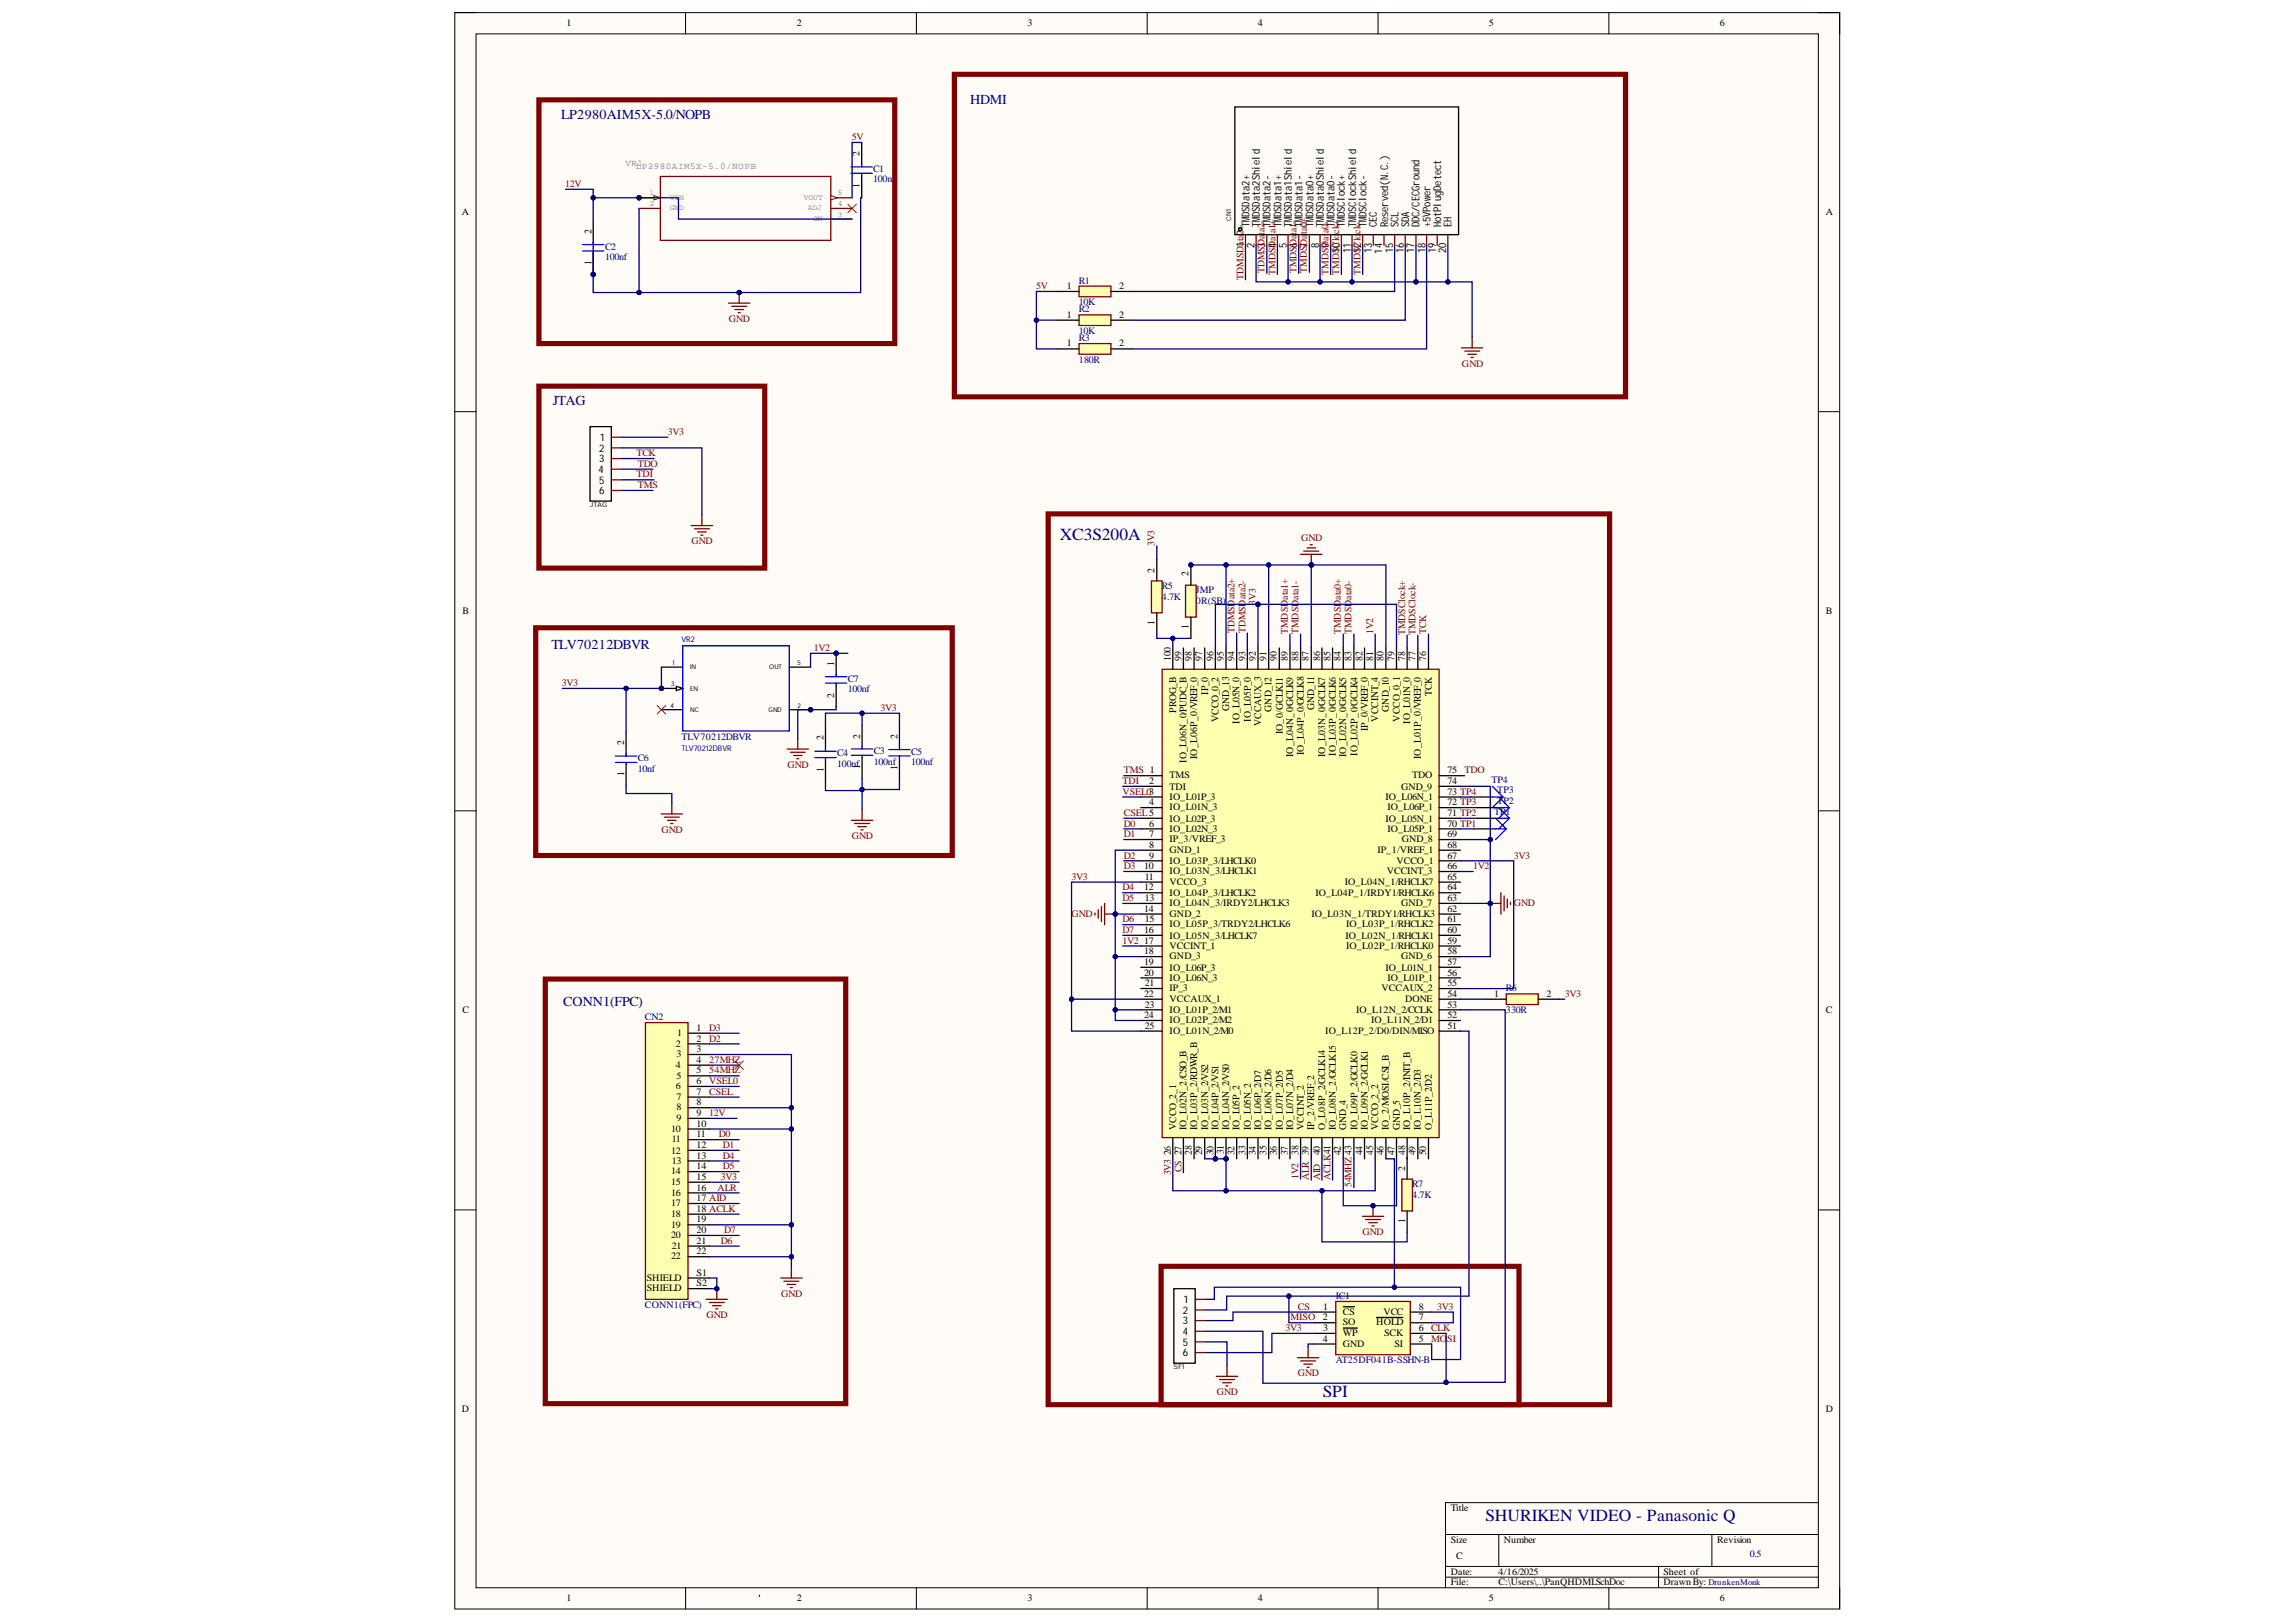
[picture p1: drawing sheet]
<svg xmlns="http://www.w3.org/2000/svg" width="297mm" height="210mm" viewBox="0 0 297 210" stroke-linecap="round" stroke-linejoin="round" font-family="sans-serif">
<defs><g id="words">
<g font-size="2.2" fill="#000080">
<text x="137.1" y="69.9">XC3S200A</text>
<text x="171.1" y="180.8">SPI</text>
<text x="192.2" y="196.8">SHURIKEN VIDEO - Panasonic Q</text>
</g>
<g font-size="1.8" fill="#000080">
<text x="72.6" y="15.4">LP2980AIM5X-5.0/NOPB</text>
<text x="125.5" y="13.5">HDMI</text>
<text x="71.5" y="52.4">JTAG</text>
<text x="71.3" y="84">TLV70212DBVR</text>
<text x="72.9" y="130.2">CONN1(FPC)</text>
</g>
<g font-size="1.4">
<text x="161.6" y="29.4" transform="rotate(-90 161.6 29.4)">TMDSData2+</text>
<text x="163" y="29.4" transform="rotate(-90 163 29.4)">TMDSData2Shield</text>
<text x="164.3" y="29.4" transform="rotate(-90 164.3 29.4)">TMDSData2-</text>
<text x="165.8" y="29.4" transform="rotate(-90 165.8 29.4)">TMDSData1+</text>
<text x="167.1" y="29.4" transform="rotate(-90 167.1 29.4)">TMDSData1Shield</text>
<text x="168.5" y="29.4" transform="rotate(-90 168.5 29.4)">TMDSData1-</text>
<text x="169.9" y="29.4" transform="rotate(-90 169.9 29.4)">TMDSData0+</text>
<text x="171.3" y="29.4" transform="rotate(-90 171.3 29.4)">TMDSData0Shield</text>
<text x="172.6" y="29.4" transform="rotate(-90 172.6 29.4)">TMDSData0-</text>
<text x="174" y="29.4" transform="rotate(-90 174 29.4)">TMDSClock+</text>
<text x="175.4" y="29.4" transform="rotate(-90 175.4 29.4)">TMDSClockShield</text>
<text x="176.8" y="29.4" transform="rotate(-90 176.8 29.4)">TMDSClock-</text>
<text x="178.1" y="29.4" transform="rotate(-90 178.1 29.4)">CEC</text>
<text x="179.6" y="29.4" transform="rotate(-90 179.6 29.4)">Reserved(N.C.)</text>
<text x="180.9" y="29.4" transform="rotate(-90 180.9 29.4)">SCL</text>
<text x="182.3" y="29.4" transform="rotate(-90 182.3 29.4)">SDA</text>
<text x="183.6" y="29.4" transform="rotate(-90 183.6 29.4)">DDC/CECGround</text>
<text x="185.1" y="29.4" transform="rotate(-90 185.1 29.4)">+5VPower</text>
<text x="186.4" y="29.4" transform="rotate(-90 186.4 29.4)">HotPlugDetect</text>
<text x="187.8" y="29.4" transform="rotate(-90 187.8 29.4)">EH</text>
<text x="162.3" y="32.1" transform="rotate(-90 162.3 32.1)">2</text>
<text x="166.5" y="32.1" transform="rotate(-90 166.5 32.1)">5</text>
<text x="170.6" y="32.1" transform="rotate(-90 170.6 32.1)">8</text>
<text x="174.8" y="32.7" transform="rotate(-90 174.8 32.7)">11</text>
<text x="177.5" y="32.7" transform="rotate(-90 177.5 32.7)">13</text>
<text x="178.8" y="32.8" transform="rotate(-90 178.8 32.8)">14</text>
<text x="180.3" y="32.7" transform="rotate(-90 180.3 32.7)">15</text>
<text x="181.6" y="32.7" transform="rotate(-90 181.6 32.7)">16</text>
<text x="183" y="32.7" transform="rotate(-90 183 32.7)">17</text>
<text x="184.4" y="32.7" transform="rotate(-90 184.4 32.7)">18</text>
<text x="185.8" y="32.7" transform="rotate(-90 185.8 32.7)">19</text>
<text x="187.1" y="32.7" transform="rotate(-90 187.1 32.7)">20</text>
<text x="77.5" y="58.4">2</text>
<text x="77.5" y="59.8">3</text>
<text x="77.6" y="57">1</text>
<text x="77.4" y="61.2">4</text>
<text x="77.5" y="62.6">5</text>
<text x="77.5" y="63.9">6</text>
<text x="153" y="170">2</text>
<text x="153" y="171.3">3</text>
<text x="153" y="172.7">4</text>
<text x="153.1" y="168.6">1</text>
<text x="153" y="174.1">5</text>
<text x="153" y="175.5">6</text>
</g>
<g font-size="1.3">
<text x="73.3" y="3.4">1</text>
<text x="103.1" y="3.4">2</text>
<text x="132.9" y="3.4">3</text>
<text x="162.7" y="3.4">4</text>
<text x="192.6" y="3.4">5</text>
<text x="222.5" y="3.4">6</text>
<text x="111.2" y="20.2" transform="rotate(-90 111.2 20.2)">2</text>
<text x="59.7" y="27.8">A</text>
<text x="111.2" y="24.3" transform="rotate(-90 111.2 24.3)">1</text>
<text x="236.2" y="27.8">A</text>
<text x="76.5" y="34.3" transform="rotate(-90 76.5 34.3)">1</text>
<text x="76.5" y="30.3" transform="rotate(-90 76.5 30.3)">2</text>
<text x="138" y="37.4">1</text>
<text x="138" y="41.1">1</text>
<text x="144.8" y="37.4">2</text>
<text x="144.8" y="41.1">2</text>
<text x="138" y="44.8">1</text>
<text x="144.8" y="44.8">2</text>
<text x="149.4" y="74.1" transform="rotate(-90 149.4 74.1)">2</text>
<text x="153.8" y="74.6" transform="rotate(-90 153.8 74.6)">2</text>
<text x="59.8" y="79.5">B</text>
<text x="149.4" y="80.9" transform="rotate(-90 149.4 80.9)">1</text>
<text x="153.8" y="81.5" transform="rotate(-90 153.8 81.5)">1</text>
<text x="236.2" y="79.5">B</text>
<text x="107.9" y="86.2" transform="rotate(-90 107.9 86.2)">1</text>
<text x="151.5" y="85.5" transform="rotate(-90 151.5 85.5)">100</text>
<text x="152.8" y="85.5" transform="rotate(-90 152.8 85.5)">99</text>
<text x="154.2" y="85.5" transform="rotate(-90 154.2 85.5)">98</text>
<text x="155.5" y="85.5" transform="rotate(-90 155.5 85.5)">97</text>
<text x="156.3" y="89.9" transform="rotate(-90 156.3 89.9)">IP_0</text>
<text x="157" y="85.5" transform="rotate(-90 157 85.5)">96</text>
<text x="158.3" y="85.5" transform="rotate(-90 158.3 85.5)">95</text>
<text x="159.7" y="85.5" transform="rotate(-90 159.7 85.5)">94</text>
<text x="161.1" y="85.5" transform="rotate(-90 161.1 85.5)">93</text>
<text x="162.5" y="85.5" transform="rotate(-90 162.5 85.5)">92</text>
<text x="163.8" y="85.5" transform="rotate(-90 163.8 85.5)">91</text>
<text x="165.2" y="85.5" transform="rotate(-90 165.2 85.5)">90</text>
<text x="166.6" y="85.5" transform="rotate(-90 166.6 85.5)">89</text>
<text x="168" y="85.5" transform="rotate(-90 168 85.5)">88</text>
<text x="169.3" y="85.5" transform="rotate(-90 169.3 85.5)">87</text>
<text x="170.8" y="85.5" transform="rotate(-90 170.8 85.5)">86</text>
<text x="172.1" y="85.5" transform="rotate(-90 172.1 85.5)">85</text>
<text x="173.5" y="85.5" transform="rotate(-90 173.5 85.5)">84</text>
<text x="174.8" y="85.5" transform="rotate(-90 174.8 85.5)">83</text>
<text x="176.3" y="85.5" transform="rotate(-90 176.3 85.5)">82</text>
<text x="177.6" y="85.5" transform="rotate(-90 177.6 85.5)">81</text>
<text x="179" y="85.5" transform="rotate(-90 179 85.5)">80</text>
<text x="180.4" y="85.5" transform="rotate(-90 180.4 85.5)">79</text>
<text x="181.8" y="85.5" transform="rotate(-90 181.8 85.5)">78</text>
<text x="183.1" y="85.5" transform="rotate(-90 183.1 85.5)">77</text>
<text x="184.5" y="85.5" transform="rotate(-90 184.5 85.5)">76</text>
<text x="106.5" y="95.8" transform="rotate(-90 106.5 95.8)">2</text>
<text x="107.9" y="90.3" transform="rotate(-90 107.9 90.3)">2</text>
<text x="111.3" y="95.6" transform="rotate(-90 111.3 95.6)">2</text>
<text x="116.1" y="95.7" transform="rotate(-90 116.1 95.7)">2</text>
<text x="152.2" y="92.3" transform="rotate(-90 152.2 92.3)">PROG_B</text>
<text x="157.7" y="93.5" transform="rotate(-90 157.7 93.5)">VCCO_0_2</text>
<text x="159" y="92" transform="rotate(-90 159 92)">GND_13</text>
<text x="160.4" y="93.6" transform="rotate(-90 160.4 93.6)">IO_L05N_0</text>
<text x="161.8" y="93.4" transform="rotate(-90 161.8 93.4)">IO_L05P_0</text>
<text x="163.2" y="94" transform="rotate(-90 163.2 94)">VCCAUX_3</text>
<text x="164.5" y="92.1" transform="rotate(-90 164.5 92.1)">GND_12</text>
<text x="166" y="95" transform="rotate(-90 166 95)">IO_0/GCLK11</text>
<text x="170" y="91.9" transform="rotate(-90 170 91.9)">GND_11</text>
<text x="177" y="94.6" transform="rotate(-90 177 94.6)">IP_0/VREF_0</text>
<text x="178.3" y="93.4" transform="rotate(-90 178.3 93.4)">VCCINT_4</text>
<text x="179.7" y="92.1" transform="rotate(-90 179.7 92.1)">GND_10</text>
<text x="181.1" y="93.4" transform="rotate(-90 181.1 93.4)">VCCO_0_1</text>
<text x="182.5" y="93.6" transform="rotate(-90 182.5 93.6)">IO_L01N_0</text>
<text x="185.2" y="90.1" transform="rotate(-90 185.2 90.1)">TCK</text>
<text x="80.7" y="100.5" transform="rotate(-90 80.7 100.5)">1</text>
<text x="80.7" y="96.4" transform="rotate(-90 80.7 96.4)">2</text>
<text x="106.5" y="99.9" transform="rotate(-90 106.5 99.9)">1</text>
<text x="111.3" y="99.5" transform="rotate(-90 111.3 99.5)">1</text>
<text x="116.1" y="99.6" transform="rotate(-90 116.1 99.6)">1</text>
<text x="148.7" y="101.5">2</text>
<text x="151.3" y="100.7">TMS</text>
<text x="153.5" y="98.7" transform="rotate(-90 153.5 98.7)">IO_L06N_0/PUDC_B</text>
<text x="154.9" y="98.2" transform="rotate(-90 154.9 98.2)">IO_L06P_0/VREF_0</text>
<text x="167.3" y="97.9" transform="rotate(-90 167.3 97.9)">IO_L04N_0/GCLK9</text>
<text x="168.7" y="97.7" transform="rotate(-90 168.7 97.7)">IO_L04P_0/GCLK8</text>
<text x="171.5" y="97.9" transform="rotate(-90 171.5 97.9)">IO_L03N_0/GCLK7</text>
<text x="172.8" y="97.8" transform="rotate(-90 172.8 97.8)">IO_L03P_0/GCLK6</text>
<text x="174.2" y="97.9" transform="rotate(-90 174.2 97.9)">IO_L02N_0/GCLK5</text>
<text x="175.6" y="97.8" transform="rotate(-90 175.6 97.8)">IO_L02P_0/GCLK4</text>
<text x="182.7" y="100.7">TDO</text>
<text x="183.8" y="98.2" transform="rotate(-90 183.8 98.2)">IO_L01P_0/VREF_0</text>
<text x="187.3" y="100.1">75</text>
<text x="187.3" y="101.5">74</text>
<text x="148.7" y="104.2">4</text>
<text x="148.7" y="107">6</text>
<text x="151.3" y="102.2">TDI</text>
<text x="151.3" y="103.5">IO_L01P_3</text>
<text x="151.3" y="104.9">IO_L01N_3</text>
<text x="151.3" y="106.3">IO_L02P_3</text>
<text x="151.3" y="107.7">IO_L02N_3</text>
<text x="179.2" y="103.5">IO_L06N_1</text>
<text x="179.2" y="106.3">IO_L05N_1</text>
<text x="179.5" y="104.9">IO_L06P_1</text>
<text x="179.5" y="107.7">IO_L05P_1</text>
<text x="181.3" y="102.2">GND_9</text>
<text x="187.3" y="102.8">73 TP4</text>
<text x="187.3" y="104.2">72 TP3</text>
<text x="187.3" y="105.6">71 TP2</text>
<text x="187.3" y="107">70 TP1</text>
<text x="148" y="112.5">10</text>
<text x="148.1" y="113.8">11</text>
<text x="148.7" y="108.3">7</text>
<text x="148.7" y="109.7">8</text>
<text x="148.7" y="111.1">9</text>
<text x="151.3" y="109">IP_3/VREF_3</text>
<text x="151.3" y="110.4">GND_1</text>
<text x="151.3" y="111.8">IO_L03P_3/LHCLK0</text>
<text x="151.3" y="113.2">IO_L03N_3/LHCLK1</text>
<text x="178.2" y="110.4">IP_1/VREF_1</text>
<text x="179.4" y="113.2">VCCINT_3</text>
<text x="180.7" y="111.8">VCCO_1</text>
<text x="181.4" y="109">GND_8</text>
<text x="187.3" y="108.3">69</text>
<text x="187.3" y="109.7">68</text>
<text x="187.3" y="111.1">67</text>
<text x="187.3" y="112.5">66</text>
<text x="187.3" y="113.8">65</text>
<text x="148" y="115.2">12</text>
<text x="148" y="118">14</text>
<text x="148.1" y="116.6">13</text>
<text x="148.1" y="119.3">15</text>
<text x="151.3" y="114.5">VCCO_3</text>
<text x="151.3" y="116">IO_L04P_3/LHCLK2</text>
<text x="151.3" y="117.3">IO_L04N_3/IRDY2/LHCLK3</text>
<text x="151.3" y="118.7">GND_2</text>
<text x="169.7" y="118.7">IO_L03N_1/TRDY1/RHCLK3</text>
<text x="170.2" y="116">IO_L04P_1/IRDY1/RHCLK6</text>
<text x="174" y="114.5">IO_L04N_1/RHCLK7</text>
<text x="181.3" y="117.3">GND_7</text>
<text x="187.3" y="115.2">64</text>
<text x="187.3" y="116.6">63</text>
<text x="187.3" y="118">62</text>
<text x="187.3" y="119.3">61</text>
<text x="148" y="120.8">16</text>
<text x="148" y="122.1">17</text>
<text x="148" y="123.5">18</text>
<text x="148" y="124.8">19</text>
<text x="151.3" y="120">IO_L05P_3/TRDY2/LHCLK6</text>
<text x="151.3" y="121.5">IO_L05N_3/LHCLK7</text>
<text x="151.3" y="122.8">VCCINT_1</text>
<text x="151.3" y="124.2">GND_3</text>
<text x="151.3" y="125.6">IO_L06P_3</text>
<text x="174.1" y="121.5">IO_L02N_1/RHCLK1</text>
<text x="174.2" y="120">IO_L03P_1/RHCLK2</text>
<text x="174.2" y="122.8">IO_L02P_1/RHCLK0</text>
<text x="179.2" y="125.6">IO_L01N_1</text>
<text x="181.3" y="124.2">GND_6</text>
<text x="187.3" y="120.8">60</text>
<text x="187.3" y="122.1">59</text>
<text x="187.3" y="123.5">58</text>
<text x="187.3" y="124.8">57</text>
<text x="59.8" y="131.1">C</text>
<text x="148" y="126.3">20</text>
<text x="148" y="129">22</text>
<text x="148" y="131.8">24</text>
<text x="148.1" y="127.6">21</text>
<text x="148.1" y="130.4">23</text>
<text x="151.3" y="126.9">IO_L06N_3</text>
<text x="151.3" y="128.3">IP_3</text>
<text x="151.3" y="129.7">VCCAUX_1</text>
<text x="151.3" y="131.1">IO_L01P_2/M1</text>
<text x="175.4" y="131.1">IO_L12N_2/CCLK</text>
<text x="178.7" y="128.3">VCCAUX_2</text>
<text x="179.5" y="126.9">IO_L01P_1</text>
<text x="181.8" y="129.7">DONE</text>
<text x="187.3" y="126.3">56</text>
<text x="187.3" y="127.6">55</text>
<text x="187.3" y="129">54</text>
<text x="187.3" y="130.4">53</text>
<text x="187.3" y="131.8">52</text>
<text x="193.3" y="129">1</text>
<text x="200.1" y="129">2</text>
<text x="236.2" y="131.1">C</text>
<text x="87.4" y="135.5">2</text>
<text x="87.5" y="136.8">3</text>
<text x="87.6" y="134.1">1</text>
<text x="90.1" y="133.4">1</text>
<text x="90.1" y="134.8">2</text>
<text x="90.1" y="136.2">3</text>
<text x="90.1" y="137.5">4</text>
<text x="148.1" y="133.1">25</text>
<text x="151.3" y="132.4">IO_L02P_2/M2</text>
<text x="151.3" y="133.8">IO_L01N_2/M0</text>
<text x="171.5" y="133.8">IO_L12P_2/D0/DIN/MISO</text>
<text x="177.4" y="132.4">IO_L11N_2/D1</text>
<text x="187.3" y="133.1">51</text>
<text x="87.4" y="138.2">4</text>
<text x="87.4" y="141">6</text>
<text x="87.5" y="139.6">5</text>
<text x="87.5" y="142.3">7</text>
<text x="87.5" y="143.7">8</text>
<text x="90.1" y="138.9">5</text>
<text x="90.1" y="140.3">6</text>
<text x="90.1" y="141.7">7</text>
<text x="90.1" y="143">8</text>
<text x="86.8" y="146.5">10</text>
<text x="86.8" y="149.3">12</text>
<text x="86.9" y="147.8">11</text>
<text x="87.5" y="145.1">9</text>
<text x="90.1" y="144.5">9</text>
<text x="90.1" y="145.8">10</text>
<text x="90.1" y="147.2">11</text>
<text x="90.1" y="148.5">12</text>
<text x="90.1" y="150">13</text>
<text x="151.5" y="149.5" transform="rotate(-90 151.5 149.5)">26</text>
<text x="152.2" y="146.2" transform="rotate(-90 152.2 146.2)">VCCO_2_1</text>
<text x="153.5" y="146.2" transform="rotate(-90 153.5 146.2)">IO_L02N_2/CSO_B</text>
<text x="154.2" y="149.4" transform="rotate(-90 154.2 149.4)">28</text>
<text x="154.9" y="146.2" transform="rotate(-90 154.9 146.2)">IO_L03P_2/RDWR_B</text>
<text x="155.5" y="149.5" transform="rotate(-90 155.5 149.5)">29</text>
<text x="156.3" y="146.2" transform="rotate(-90 156.3 146.2)">IO_L03N_2/VS2</text>
<text x="157" y="149.5" transform="rotate(-90 157 149.5)">30</text>
<text x="157.7" y="146.2" transform="rotate(-90 157.7 146.2)">IO_L04P_2/VS1</text>
<text x="158.3" y="149.4" transform="rotate(-90 158.3 149.4)">31</text>
<text x="159" y="146.2" transform="rotate(-90 159 146.2)">IO_L04N_2/VS0</text>
<text x="159.7" y="149.5" transform="rotate(-90 159.7 149.5)">32</text>
<text x="160.4" y="146.2" transform="rotate(-90 160.4 146.2)">IO_L05P_2</text>
<text x="161.1" y="149.4" transform="rotate(-90 161.1 149.4)">33</text>
<text x="161.8" y="146.2" transform="rotate(-90 161.8 146.2)">IO_L05N_2</text>
<text x="162.5" y="149.5" transform="rotate(-90 162.5 149.5)">34</text>
<text x="163.2" y="146.2" transform="rotate(-90 163.2 146.2)">IO_L06P_2/D7</text>
<text x="163.8" y="149.4" transform="rotate(-90 163.8 149.4)">35</text>
<text x="164.5" y="146.2" transform="rotate(-90 164.5 146.2)">IO_L06N_2/D6</text>
<text x="165.2" y="149.5" transform="rotate(-90 165.2 149.5)">36</text>
<text x="166" y="146.2" transform="rotate(-90 166 146.2)">IO_L07P_2/D5</text>
<text x="166.6" y="149.5" transform="rotate(-90 166.6 149.5)">37</text>
<text x="167.3" y="146.2" transform="rotate(-90 167.3 146.2)">IO_L07N_2/D4</text>
<text x="168" y="149.4" transform="rotate(-90 168 149.4)">38</text>
<text x="168.7" y="146.2" transform="rotate(-90 168.7 146.2)">VCCINT_2</text>
<text x="170" y="146.2" transform="rotate(-90 170 146.2)">IP_2/VREF_2</text>
<text x="170.8" y="149.5" transform="rotate(-90 170.8 149.5)">40</text>
<text x="171.5" y="146.2" transform="rotate(-90 171.5 146.2)">O_L08P_2/GCLK14</text>
<text x="172.8" y="146.2" transform="rotate(-90 172.8 146.2)">IO_L08N_2/GCLK15</text>
<text x="173.5" y="149.5" transform="rotate(-90 173.5 149.5)">42</text>
<text x="174.2" y="146.2" transform="rotate(-90 174.2 146.2)">GND_4</text>
<text x="175.6" y="146.2" transform="rotate(-90 175.6 146.2)">IO_L09P_2/GCLK0</text>
<text x="176.3" y="149.5" transform="rotate(-90 176.3 149.5)">44</text>
<text x="177" y="146.2" transform="rotate(-90 177 146.2)">IO_L09N_2/GCLK1</text>
<text x="177.6" y="149.4" transform="rotate(-90 177.6 149.4)">45</text>
<text x="178.3" y="146.2" transform="rotate(-90 178.3 146.2)">VCCO_2_2</text>
<text x="179" y="149.5" transform="rotate(-90 179 149.5)">46</text>
<text x="179.7" y="146.2" transform="rotate(-90 179.7 146.2)">IO_2/MOSI/CSI_B</text>
<text x="180.4" y="149.5" transform="rotate(-90 180.4 149.5)">47</text>
<text x="181.1" y="146.2" transform="rotate(-90 181.1 146.2)">GND_5</text>
<text x="181.8" y="149.4" transform="rotate(-90 181.8 149.4)">48</text>
<text x="182.5" y="146.2" transform="rotate(-90 182.5 146.2)">IO_L10P_2/INIT_B</text>
<text x="183.1" y="149.5" transform="rotate(-90 183.1 149.5)">49</text>
<text x="183.8" y="146.2" transform="rotate(-90 183.8 146.2)">IO_L10N_2/D3</text>
<text x="184.5" y="149.5" transform="rotate(-90 184.5 149.5)">50</text>
<text x="185.2" y="146.2" transform="rotate(-90 185.2 146.2)">O_L11P_2/D2</text>
<text x="86.8" y="152">14</text>
<text x="86.8" y="153.3">15</text>
<text x="86.8" y="154.8">16</text>
<text x="86.9" y="150.6">13</text>
<text x="90.1" y="151.3">14</text>
<text x="90.1" y="152.7">15</text>
<text x="90.1" y="154.1">16</text>
<text x="90.1" y="155.4">17 AID</text>
<text x="181.8" y="151.5" transform="rotate(-90 181.8 151.5)">2</text>
<text x="86.8" y="156.1">17</text>
<text x="86.8" y="157.5">18</text>
<text x="86.8" y="158.9">19</text>
<text x="86.8" y="160.3">20</text>
<text x="86.9" y="161.6">21</text>
<text x="90.1" y="156.8">18 ACLK</text>
<text x="90.1" y="158.2">19</text>
<text x="90.1" y="159.6">20</text>
<text x="90.1" y="160.9">21</text>
<text x="181.8" y="158.2" transform="rotate(-90 181.8 158.2)">1</text>
<text x="83.7" y="165.8">SHIELD</text>
<text x="83.7" y="167.1">SHIELD</text>
<text x="86.8" y="163">22</text>
<text x="90.1" y="162.3">22</text>
<text x="90.1" y="165.1">S1</text>
<text x="90.1" y="166.4">S2</text>
<text x="171.1" y="170.8">2</text>
<text x="171.1" y="173.6">4</text>
<text x="171.2" y="169.5">1</text>
<text x="171.2" y="172.3">3</text>
<text x="173.7" y="170.2">CS</text>
<text x="173.7" y="171.5">SO</text>
<text x="173.7" y="173">WP</text>
<text x="178.1" y="171.5">HOLD</text>
<text x="179" y="170.2">VCC</text>
<text x="179.1" y="173">SCK</text>
<text x="183.6" y="169.5">8</text>
<text x="183.6" y="170.8">7</text>
<text x="183.6" y="172.3">6</text>
<text x="183.6" y="173.6">5</text>
<text x="173.7" y="174.3">GND</text>
<text x="180.4" y="174.3">SI</text>
<text x="59.7" y="182.8">D</text>
<text x="236.2" y="182.8">D</text>
<text x="187.7" y="195.5">Title</text>
<text x="187.7" y="199.7">Size</text>
<text x="187.7" y="203.8">Date:</text>
<text x="188.4" y="201.7">C</text>
<text x="193.9" y="203.8">4/16/2025</text>
<text x="194.6" y="199.7">Number</text>
<text x="215.2" y="203.8">Sheet of</text>
<text x="222.1" y="199.7">Revision</text>
<text x="73.3" y="207.2">1</text>
<text x="103.1" y="207.2">2</text>
<text x="132.9" y="207.2">3</text>
<text x="162.7" y="207.2">4</text>
<text x="187.7" y="205.2">File:</text>
<text x="192.6" y="207.2">5</text>
<text x="193.9" y="205.2">C:\Users\..\PanQHDMI.SchDoc</text>
<text x="215.2" y="205.2">Drawn By:</text>
<text x="222.5" y="207.2">6</text>
</g>
<g font-size="1.3" fill="#800000">
<text x="110.2" y="18.1">5V</text>
<text x="73.1" y="24.2">12V</text>
<text x="163.6" y="35.4" transform="rotate(-90 163.6 35.4)">TDMS3Dat</text>
<text x="163.6" y="30" transform="rotate(-90 163.6 30)">a2-</text>
<text x="165" y="35.5" transform="rotate(-90 165 35.5)">TMDS4</text>
<text x="165" y="32.1" transform="rotate(-90 165 32.1)">Dat</text>
<text x="165" y="30.2" transform="rotate(-90 165 30.2)">a1+</text>
<text x="167.7" y="35.4" transform="rotate(-90 167.7 35.4)">TMDS6Dat</text>
<text x="167.7" y="30" transform="rotate(-90 167.7 30)">a1-</text>
<text x="169.1" y="35.3" transform="rotate(-90 169.1 35.3)">TMDS7Da</text>
<text x="169.1" y="30.3" transform="rotate(-90 169.1 30.3)">ta0+</text>
<text x="171.9" y="35.5" transform="rotate(-90 171.9 35.5)">TMDS9</text>
<text x="171.9" y="32.1" transform="rotate(-90 171.9 32.1)">Dat</text>
<text x="171.9" y="30.2" transform="rotate(-90 171.9 30.2)">a0-</text>
<text x="173.2" y="35.5" transform="rotate(-90 173.2 35.5)">TMD10</text>
<text x="173.2" y="32.7" transform="rotate(-90 173.2 32.7)">SClo</text>
<text x="173.2" y="30.3" transform="rotate(-90 173.2 30.3)">ck+</text>
<text x="176" y="35.5" transform="rotate(-90 176 35.5)">TMD12</text>
<text x="176" y="32.7" transform="rotate(-90 176 32.7)">SClo</text>
<text x="176" y="30.3" transform="rotate(-90 176 30.3)">ck-</text>
<text x="94.3" y="41.7">GND</text>
<text x="134" y="37.4">5V</text>
<text x="160.9" y="36.2" transform="rotate(-90 160.9 36.2)">TDMSD1ata2+</text>
<text x="189.1" y="47.5">GND</text>
<text x="82.3" y="59">TCK</text>
<text x="86.4" y="56.2">3V3</text>
<text x="82.3" y="61.7">TDI</text>
<text x="82.5" y="60.4">TDO</text>
<text x="82.5" y="63.2">TMS</text>
<text x="89.5" y="70.5">GND</text>
<text x="149.4" y="70.6" transform="rotate(-90 149.4 70.6)">3V3</text>
<text x="168.3" y="70">GND</text>
<text x="159.7" y="82" transform="rotate(-90 159.7 82)">TDMSData2+</text>
<text x="161.1" y="82" transform="rotate(-90 161.1 82)">TDMSData2-</text>
<text x="162.5" y="78.2" transform="rotate(-90 162.5 78.2)">3V3</text>
<text x="166.6" y="82" transform="rotate(-90 166.6 82)">TMDSData1+</text>
<text x="168" y="82" transform="rotate(-90 168 82)">TMDSData1-</text>
<text x="173.5" y="82" transform="rotate(-90 173.5 82)">TMDSData0+</text>
<text x="174.8" y="82" transform="rotate(-90 174.8 82)">TMDSData0-</text>
<text x="177.6" y="82" transform="rotate(-90 177.6 82)">1V2</text>
<text x="181.8" y="82.2" transform="rotate(-90 181.8 82.2)">TMDSClock+</text>
<text x="183.1" y="82.2" transform="rotate(-90 183.1 82.2)">TMDSClock-</text>
<text x="184.5" y="82" transform="rotate(-90 184.5 82)">TCK</text>
<text x="72.7" y="88.8">3V3</text>
<text x="105.3" y="84.2">1V2</text>
<text x="113.9" y="92">3V3</text>
<text x="101.9" y="99.4">GND</text>
<text x="145.2" y="101.5">TDI</text>
<text x="145.4" y="100.1">TMS 1</text>
<text x="189.5" y="100.1">TDO</text>
<text x="85.6" y="107.8">GND</text>
<text x="145.2" y="102.8">VSEL03</text>
<text x="145.4" y="105.6">CSEL5</text>
<text x="145.4" y="107">D0</text>
<text x="110.2" y="108.6">GND</text>
<text x="138.6" y="113.8">3V3</text>
<text x="145.4" y="112.5">D3</text>
<text x="145.4" y="111.1">D2</text>
<text x="145.4" y="108.3">D1</text>
<text x="190.6" y="112.5">1V2</text>
<text x="195.8" y="111.1">3V3</text>
<text x="138.6" y="118.7">GND</text>
<text x="145.2" y="115.2">D4</text>
<text x="145.2" y="116.6">D5</text>
<text x="145.2" y="119.3">D6</text>
<text x="195.8" y="117.3">GND</text>
<text x="145.2" y="122.1">1V2</text>
<text x="145.2" y="120.8">D7</text>
<text x="202.4" y="129">3V3</text>
<text x="91.7" y="133.4">D3</text>
<text x="91.7" y="134.8">D2</text>
<text x="91.7" y="137.5">27MHZ</text>
<text x="91.7" y="140.3">VSEL0</text>
<text x="91.7" y="138.9">54MHZ</text>
<text x="91.7" y="141.7">CSEL</text>
<text x="91.7" y="144.5">12V</text>
<text x="93" y="147.2">D0</text>
<text x="93.5" y="150">D4</text>
<text x="93.5" y="148.5">D1</text>
<text x="92.8" y="154.1">ALR</text>
<text x="93.3" y="152.7">3V3</text>
<text x="93.5" y="151.3">D5</text>
<text x="151.5" y="152.1" transform="rotate(-90 151.5 152.1)">3V3</text>
<text x="152.8" y="151.7" transform="rotate(-90 152.8 151.7)">CS 27</text>
<text x="168" y="152.6" transform="rotate(-90 168 152.6)">1V2</text>
<text x="169.3" y="152.7" transform="rotate(-90 169.3 152.7)">ALR 39</text>
<text x="170.8" y="152.7" transform="rotate(-90 170.8 152.7)">AID</text>
<text x="172.1" y="152.7" transform="rotate(-90 172.1 152.7)">ACLK41</text>
<text x="174.8" y="153.7" transform="rotate(-90 174.8 153.7)">54MHZ 43</text>
<text x="93.3" y="160.9">D6</text>
<text x="93.7" y="159.6">D7</text>
<text x="176.3" y="159.8">GND</text>
<text x="101" y="167.8">GND</text>
<text x="91.4" y="170.6">GND</text>
<text x="166.3" y="172.3">3V3</text>
<text x="167" y="170.8">MISO</text>
<text x="167.9" y="169.5">CS</text>
<text x="185.2" y="172.3">CLK</text>
<text x="185.2" y="173.6">MO</text>
<text x="185.9" y="169.5">3V3</text>
<text x="187.2" y="173.6">SI</text>
<text x="167.9" y="178.1">GND</text>
<text x="157.4" y="180.6">GND</text>
</g>
<g font-size="1.3" fill="#000080">
<text x="113" y="22.3">C1</text>
<text x="113" y="23.6">100nf</text>
<text x="78.3" y="32.3">C2</text>
<text x="78.3" y="33.7">100nf</text>
<text x="139.6" y="36.7">R1</text>
<text x="139.6" y="39.5">10K</text>
<text x="139.6" y="40.4">R2</text>
<text x="139.6" y="43.2">10K</text>
<text x="139.6" y="44.2">R3</text>
<text x="139.6" y="46.9">180R</text>
<text x="150.3" y="76.2">R5</text>
<text x="150.3" y="77.6">4.7K</text>
<text x="154.7" y="76.8">JMP</text>
<text x="154.7" y="78.2">0R(SB)</text>
<text x="109.7" y="88.2">C7</text>
<text x="109.7" y="89.6">100nf</text>
<text x="88.2" y="95.8">TLV70212DBVR</text>
<text x="82.5" y="98.5">C6</text>
<text x="82.5" y="99.9">10nf</text>
<text x="108.3" y="97.9">C4</text>
<text x="108.3" y="99.2">100nf</text>
<text x="113.1" y="97.6">C3</text>
<text x="113.1" y="99">100nf</text>
<text x="117.9" y="97.7">C5</text>
<text x="117.9" y="99">100nf</text>
<text x="193" y="101.3">TP4</text>
<text x="193.3" y="105.5">TP1</text>
<text x="193.7" y="102.7">TP3</text>
<text x="193.7" y="104">TP2</text>
<text x="194.8" y="128.3">R6</text>
<text x="194.8" y="131.1">330R</text>
<text x="83.4" y="132">CN2</text>
<text x="182.7" y="153.7">R7</text>
<text x="182.7" y="155">4.7K</text>
<text x="83.4" y="169.2">CONN1(FPC)</text>
<text x="172.8" y="168.1">IC1</text>
<text x="172.8" y="176.3">AT25DF041B-SSHN-B</text>
<text x="226.4" y="201.5">0.5</text>
</g>
<g font-size="1.2" fill="#808080">
<text x="80.9" y="21.5">VR1</text>
<text x="82.3" y="21.9">LP2980AIM5X-5.0/NOPB</text>
</g>
<text font-size="1.1" fill="#000080" x="221" y="205.1">DrunkenMonk</text>
<g font-size="1" fill="#808080">
<text x="84" y="25.3">1</text>
<text x="84" y="26.6">2</text>
<text x="86.7" y="25.9">VI</text>
<text x="86.7" y="27.2">GN</text>
<text x="87.9" y="25.9">N</text>
<text x="87.9" y="27.2">D</text>
<text x="104" y="25.9">VOUT</text>
<text x="104.5" y="27.2">ADJ</text>
<text x="105.2" y="28.6">ON</text>
<text x="108.4" y="28.1">3</text>
<text x="108.4" y="26.6">4</text>
<text x="108.4" y="25.3">5</text>
</g>
<g font-size="1" fill="#000080">
<text x="88.2" y="83.1">VR2</text>
<text x="88.2" y="97.2">TLV70212DBVR</text>
</g>
<text font-size=".9" x="159.3" y="28.6" transform="rotate(-90 159.3 28.6)">CN1</text>
<g font-size=".8">
<text x="76.3" y="65.6">JTAG</text>
<text x="86.8" y="88.8">3</text>
<text x="87" y="86.1">1</text>
<text x="89.3" y="89.4">EN</text>
<text x="89.3" y="86.6">IN</text>
<text x="99.5" y="86.6">OUT</text>
<text x="103.2" y="86.1">5</text>
<text x="86.7" y="91.6">4</text>
<text x="89.3" y="92.1">NC</text>
<text x="99.4" y="92.1">GND</text>
<text x="103.2" y="91.6">2</text>
<text x="151.8" y="177.2">SF1</text>
</g>
</g></defs>
<path d="M58.8 1.6h179.2v206.6h-179.2z" fill-rule="evenodd" fill="#fffcf8"/>
<path d="M58.8 1.6h179.2v206.6h-179.2z" fill="none" stroke="#000" stroke-width=".13"/>
<path d="M61.6 4.4h173.6v201.1h-173.6z" fill-rule="evenodd" fill="#fffcf8"/>
<g fill="none" stroke="#000" stroke-width=".13">
<path d="M58.8 1.6h2.8M61.6 4.4h173.6v201.1h-173.6zM88.7 1.6v2.8M118.6 1.6v2.8M148.4 1.6v2.8M178.3 1.6v2.8M208.1 1.6v2.8M235.2 1.6h2.8v2.8M58.8 53.3h2.8M235.2 53.3h2.8M58.8 104.9h2.8M235.2 104.9h2.8"/>
<path d="M58.8 156.6h2.8M235.2 156.6h2.8M187 198.6h48.2M193.9 198.6v4.1M221.5 198.6v4.1M235.2 194.5h-48.2v11M88.7 205.5v2.7M118.6 205.5v2.7M148.4 205.5v2.7M178.3 205.5v2.7M187 202.7h48.2M187 204.1h48.2"/>
<path d="M208.1 205.5v2.7M214.6 202.7v2.8M238 205.5v2.7"/>
</g>
<circle cx="157.2" cy="150" r=".28" fill="#000080"/>
<circle cx="157.2" cy="150" r=".28" fill="none" stroke="#000080" stroke-width=".13"/>
<circle cx="158.6" cy="150" r=".28" fill="#000080"/>
<circle cx="158.6" cy="150" r=".28" fill="none" stroke="#000080" stroke-width=".13"/>
<path d="M150.4 86.6h35.8v60.6h-35.8z" fill-rule="evenodd" fill="#ffffb0"/>
<path d="M150.4 86.6h35.8v60.6h-35.8z" fill="none" stroke="#800000" stroke-width=".17"/>
<g fill="none" stroke="#000" stroke-width=".17">
<path d="M147.6 100.4h2.7M147.6 101.8h2.7M147.6 103.1h2.7M147.6 104.5h2.7M147.6 105.9h2.7M147.6 107.3h2.7M147.6 108.6h2.7M147.6 110h2.7M147.6 111.4h2.7M147.6 112.8h2.7M147.6 114.2h2.7M147.6 115.5h2.7"/>
<path d="M147.6 116.9h2.7M147.6 118.3h2.7M147.6 119.7h2.7M147.6 121h2.7M147.6 122.4h2.7M147.6 123.8h2.7M147.6 125.2h2.7M147.6 126.6h2.7M147.6 127.9h2.7M147.6 129.3h2.7M147.6 130.7h2.7M147.6 132.1h2.7"/>
<path d="M147.6 133.4h2.7M151.7 147.2v2.8M153.1 147.2v2.8M154.5 147.2v2.8M155.9 147.2v2.8M157.2 147.2v2.8"/>
</g>
<circle cx="157.2" cy="150" r=".28" fill="#000080"/>
<circle cx="157.2" cy="150" r=".28" fill="none" stroke="#000080" stroke-width=".13"/>
<path d="M158.6 147.2v2.8" fill="none" stroke="#000" stroke-width=".17"/>
<circle cx="158.6" cy="150" r=".28" fill="#000080"/>
<circle cx="158.6" cy="150" r=".28" fill="none" stroke="#000080" stroke-width=".13"/>
<g fill="none" stroke="#000" stroke-width=".17">
<path d="M159.8 13.8h28.9v16.6h-28.9zM76.3 55.2h2.8v9.6h-2.8zM151.7 83.9v2.7M153.1 83.9v2.7M154.5 83.9v2.7M155.9 83.9v2.7M157.2 83.9v2.7M158.6 83.9v2.7M160 83.9v2.7M161.4 83.9v2.7M162.7 83.9v2.7M164.1 83.9v2.7"/>
<path d="M165.5 83.9v2.7M166.9 83.9v2.7M168.3 83.9v2.7M169.6 83.9v2.7M171 83.9v2.7M172.4 83.9v2.7M173.8 83.9v2.7M175.2 83.9v2.7M176.5 83.9v2.7M177.9 83.9v2.7M179.3 83.9v2.7M180.7 83.9v2.7"/>
<path d="M182 83.9v2.7M183.4 83.9v2.7M184.8 83.9v2.7M186.2 100.4h2.7M186.2 101.8h2.7M186.2 103.1h2.7M186.2 104.5h2.7M186.2 105.9h2.7M186.2 107.3h2.7M186.2 108.7h2.7M186.2 110h2.7M186.2 111.4h2.7"/>
<path d="M186.2 112.8h2.7M186.2 114.2h2.7M186.2 115.5h2.7M186.2 116.9h2.7M186.2 118.3h2.7M186.2 119.7h2.7M186.2 121h2.7M186.2 122.4h2.7M186.2 123.8h2.7M186.2 125.2h2.7M186.2 126.5h2.7M186.2 127.9h2.7"/>
<path d="M186.2 129.3h2.7M186.2 130.7h2.7M186.2 132.1h2.7M186.2 133.4h2.7M160 147.2v2.8M161.4 147.2v2.8M162.7 147.2v2.8M164.1 147.2v2.8M165.5 147.2v2.8M166.9 147.2v2.8M168.3 147.2v2.8M169.6 147.2v2.8"/>
<path d="M171 147.2v2.8M172.4 147.2v2.8M173.8 147.2v2.8M175.2 147.2v2.8M176.5 147.2v2.8M177.9 147.2v2.8M179.3 147.2v2.8M180.7 147.2v2.8M182 147.2v2.8M183.4 147.2v2.8M184.8 147.2v2.8"/>
<circle cx="160.4" cy="29.7" r=".21"/>
</g>
<g fill="none" stroke="#800" stroke-width=".17">
<path d="M161.1 30.4v1.3M162.5 30.4v1.3M163.9 30.4v1.3M165.3 30.4v1.3M166.6 30.4v1.3M168 30.4v1.3M169.4 30.4v1.3M170.8 30.4v1.3M172.2 30.4v1.3M173.5 30.4v1.3M174.9 30.4v1.3M176.3 30.4v1.3"/>
<path d="M177.7 30.4v1.3M179.1 30.4v1.3M180.4 30.4v1.3M181.8 30.4v1.3M183.2 30.4v1.3M184.6 30.4v1.3M185.9 30.4v1.3M187.3 30.4v1.3M79.1 56.6h1.4M79.1 58h1.4M79.1 59.3h1.4M79.1 60.7h1.4"/>
<path d="M79.1 62.1h1.4M79.1 63.5h1.4"/>
</g>
<path d="M83.5 132.3h5.5v35.8h-5.5z" fill-rule="evenodd" fill="#ffffb0"/>
<g fill="none" stroke="#800000" stroke-width=".17">
<path d="M94.3 39.2h2.7M94.7 39.6h1.9M95.6 37.9v1.3M95.1 40.1h1.1M95.5 40.5h.3M101.8 96.9h2.8M102.2 97.3h2M102.7 97.8h1.1M103.1 98.2h.3M103.2 95.6v1.3M85.5 105.3h2.8M85.9 105.7h2"/>
<path d="M86.4 106.2h1.1M86.8 106.6h.2M86.9 104v1.3M110.2 106.2h2.7M110.6 106.6h1.9M111 107h1.1M111.4 107.4h.3M111.5 104.8v1.4M83.5 132.3h5.5v35.8h-5.5zM157.4 178.1h2.7M157.8 178.5h1.9M158.2 178.9h1.1"/>
<path d="M158.6 179.4h.3M158.7 176.7v1.4M167.8 175.7h2.8M168.3 176.1h1.9M168.7 176.5h1.1M169.1 176.9h.3M169.2 174.3v1.4"/>
</g>
<g fill="none" stroke="#000" stroke-width=".17">
<path d="M89 133.7h2.8M89 135.1h2.8M89 136.5h2.8M89 137.8h2.8M89 139.2h2.8M89 140.6h2.8M89 142h2.8M89 143.4h2.8M89 144.7h2.8M89 146.1h2.8M89 147.5h2.8M89 148.9h2.8"/>
<path d="M89 150.2h2.8M89 151.6h2.8M89 153h2.8M89 154.4h2.8M89 155.7h2.8M89 157.1h2.8M89 158.5h2.8M89 159.9h2.8M89 161.3h2.8M89 162.6h2.8M89 165.4h2.8M89 166.8h2.8"/>
<path d="M151.9 166.8h2.7v9.6h-2.7z"/>
</g>
<path d="M154.6 168.1h1.4M154.6 169.5h1.4M154.6 170.9h1.4M154.6 172.3h1.4M154.6 173.7h1.4M154.6 175h1.4" fill="none" stroke="#800" stroke-width=".17"/>
<path d="M69.3 81.2h53.9v29.5h-53.9z" fill="none" stroke="#800000" stroke-width=".67"/>
<circle cx="95.6" cy="37.9" r=".28" fill="#000080"/>
<circle cx="95.6" cy="37.9" r=".28" fill="none" stroke="#000080" stroke-width=".13"/>
<path d="M69.7 12.9h46.1v31.6h-46.1z" fill="none" stroke="#800000" stroke-width=".67"/>
<circle cx="162.8" cy="78.2" r=".28" fill="#000080"/>
<circle cx="162.8" cy="78.2" r=".28" fill="none" stroke="#000080" stroke-width=".13"/>
<path d="M149 75.2h1.3v4.1h-1.3z" fill-rule="evenodd" fill="#ffffb0"/>
<path d="M149 75.2h1.3v4.1h-1.3z" fill="none" stroke="#800000" stroke-width=".17"/>
<path d="M149.7 72.4v2.8M149.7 79.3v2.8" fill="none" stroke="#000" stroke-width=".17"/>
<path d="M194.9 128.6h4.1v1.4h-4.1z" fill-rule="evenodd" fill="#ffffb0"/>
<path d="M194.9 128.6h4.1v1.4h-4.1z" fill="none" stroke="#800000" stroke-width=".17"/>
<path d="M192.1 129.3h2.8M199 129.3h2.8" fill="none" stroke="#000" stroke-width=".17"/>
<path d="M181.4 152.6h1.3v4.1h-1.3z" fill-rule="evenodd" fill="#ffffb0"/>
<path d="M181.4 152.6h1.3v4.1h-1.3z" fill="none" stroke="#800000" stroke-width=".17"/>
<path d="M182 149.8v2.8M182 156.7v2.8" fill="none" stroke="#000" stroke-width=".17"/>
<path d="M153.4 75.7h1.4v4.2h-1.4z" fill-rule="evenodd" fill="#ffffb0"/>
<path d="M153.4 75.7h1.4v4.2h-1.4z" fill="none" stroke="#800000" stroke-width=".17"/>
<path d="M154.1 73v2.7M154.1 79.9v2.7" fill="none" stroke="#000" stroke-width=".17"/>
<path d="M139.6 37h4.1v1.4h-4.1z" fill-rule="evenodd" fill="#ffffb0"/>
<path d="M139.6 37h4.1v1.4h-4.1z" fill="none" stroke="#800000" stroke-width=".17"/>
<path d="M136.8 37.7h2.8M143.7 37.7h2.8" fill="none" stroke="#000" stroke-width=".17"/>
<path d="M139.6 40.7h4.1v1.4h-4.1z" fill-rule="evenodd" fill="#ffffb0"/>
<path d="M139.6 40.7h4.1v1.4h-4.1z" fill="none" stroke="#800000" stroke-width=".17"/>
<path d="M136.8 41.4h2.8M143.7 41.4h2.8" fill="none" stroke="#000" stroke-width=".17"/>
<path d="M139.6 44.5h4.1v1.3h-4.1z" fill-rule="evenodd" fill="#ffffb0"/>
<g fill="none" stroke="#800000" stroke-width=".17">
<path d="M139.6 44.5h4.1v1.3h-4.1zM189.1 45h2.7M189.5 45.4h1.9M189.9 45.8h1.1M190.3 46.3h.3M190.5 43.6v1.4M89.4 68h2.8M89.8 68.4h2M90.3 68.8h1.1M90.7 69.3h.2M90.8 66.6v1.4M91.4 168.1h2.7"/>
<path d="M91.8 168.6h1.9M92.2 169h1.1M92.6 169.4h.3M92.7 166.8v1.3"/>
</g>
<path d="M136.8 45.2h2.8M143.7 45.2h2.8" fill="none" stroke="#000" stroke-width=".17"/>
<path d="M69.7 50h29.2v23.5h-29.2z" fill="none" stroke="#800000" stroke-width=".67"/>
<circle cx="92.7" cy="166.8" r=".28" fill="#000080"/>
<circle cx="92.7" cy="166.8" r=".28" fill="none" stroke="#000080" stroke-width=".13"/>
<path d="M141.7 118.1v.3M142.1 117.7v1.1M142.5 117.3v1.9M142.9 116.9v2.8M142.9 118.3h1.4" fill="none" stroke="#800000" stroke-width=".17"/>
<circle cx="144.3" cy="118.3" r=".28" fill="#000080"/>
<circle cx="144.3" cy="118.3" r=".28" fill="none" stroke="#000080" stroke-width=".13"/>
<path d="M176.3 157.4h2.7M176.7 157.8h1.9M177.1 158.2h1.1M177.5 158.6h.3M177.6 156v1.4" fill="none" stroke="#800000" stroke-width=".17"/>
<circle cx="177.6" cy="156" r=".28" fill="#000080"/>
<circle cx="177.6" cy="156" r=".28" fill="none" stroke="#000080" stroke-width=".13"/>
<path d="M101 165.4h2.8M101.4 165.8h2M101.8 166.2h1.1M102.2 166.6h.3M102.4 164v1.4" fill="none" stroke="#800000" stroke-width=".17"/>
<path d="M95.1 137.3l1.1 1.1M96.2 137.3l-1.1 1.1" fill="none" stroke="#f00" stroke-width=".13"/>
<path d="M123.5 9.6h86.8v41.8h-86.8zM70.5 126.7h38.9v54.9h-38.9z" fill="none" stroke="#800000" stroke-width=".67"/>
<circle cx="76.7" cy="35.5" r=".28" fill="#000080"/>
<circle cx="76.7" cy="35.5" r=".28" fill="none" stroke="#000080" stroke-width=".13"/>
<path d="M76.7 32.8v2.7" fill="none" stroke="#000" stroke-width=".17"/>
<circle cx="76.7" cy="35.5" r=".28" fill="#000080"/>
<circle cx="76.7" cy="35.5" r=".28" fill="none" stroke="#000080" stroke-width=".13"/>
<path d="M111.5 18.6v2.7M76.7 28.6v2.8M111.5 22.7v2.8M81 94.8v2.8M81 98.9v2.8" fill="none" stroke="#000" stroke-width=".17"/>
<path d="M75.4 32.5h2.7M75.4 31.7h2.7M76.7 31.4v.3M76.7 32.5v.3M110.1 22.4h2.8M110.1 21.6h2.8M111.5 21.3v.3M111.5 22.4v.3M79.6 98.7h2.8M79.6 97.8h2.8M81 97.6v.2M81 98.7v.2" fill="none" stroke="#00f" stroke-width=".17"/>
<circle cx="108.2" cy="84.5" r=".28" fill="#000080"/>
<circle cx="108.2" cy="84.5" r=".28" fill="none" stroke="#000080" stroke-width=".13"/>
<path d="M108.2 84.5v2.8" fill="none" stroke="#000" stroke-width=".17"/>
<circle cx="108.2" cy="84.5" r=".28" fill="#000080"/>
<circle cx="108.2" cy="84.5" r=".28" fill="none" stroke="#000080" stroke-width=".13"/>
<path d="M106.8 94.2v2.7M106.8 98.3v2.8M108.2 88.7v2.7M111.5 93.9v2.7M111.5 98v2.8M116.4 94v2.7M116.4 98.1v2.8" fill="none" stroke="#000" stroke-width=".17"/>
<g fill="none" stroke="#00f" stroke-width=".17">
<path d="M105.4 98h2.8M105.4 97.2h2.8M106.8 87.6h2.8M106.8 88.4h2.8M106.8 96.9v.3M106.8 98v.3M108.2 87.3v.3M108.2 88.4v.3M110.2 97.7h2.7M110.2 96.9h2.7M111.5 96.6v.3M111.5 97.7v.3"/>
<path d="M115 97.8h2.7M115 97h2.7M116.4 96.7v.3M116.4 97.8v.3"/>
</g>
<circle cx="82.7" cy="25.6" r=".28" fill="#000080"/>
<circle cx="82.7" cy="25.6" r=".28" fill="none" stroke="#000080" stroke-width=".13"/>
<path d="M82.7 25.6h2.7M85.4 22.8h22.1v8.3h-22.1z" fill="none" stroke="#800000" stroke-width=".17"/>
<path d="M84.6 25.3l.8 .3-.8 .3z" fill="#f8fcff"/>
<path d="M84.6 25.3l.8 .3-.8 .3z" fill="none" stroke="#800000" stroke-width=".13"/>
<circle cx="82.7" cy="25.6" r=".28" fill="#000080"/>
<circle cx="82.7" cy="25.6" r=".28" fill="none" stroke="#000080" stroke-width=".13"/>
<path d="M82.7 27h2.7M107.5 27h2.7M107.5 28.4h2.7M107.5 25.6h2.7" fill="none" stroke="#800000" stroke-width=".17"/>
<path d="M107.5 25.3l.8 .3-.8 .3z" fill="#f8fcff"/>
<path d="M107.5 25.3l.8 .3-.8 .3z" fill="none" stroke="#800000" stroke-width=".13"/>
<path d="M109.7 26.4l1.1 1.1M110.8 26.4l-1.1 1.1" fill="none" stroke="#f00" stroke-width=".13"/>
<circle cx="104.9" cy="91.8" r=".28" fill="#000080"/>
<circle cx="104.9" cy="91.8" r=".28" fill="none" stroke="#000080" stroke-width=".13"/>
<circle cx="85.6" cy="89.1" r=".28" fill="#000080"/>
<circle cx="85.6" cy="89.1" r=".28" fill="none" stroke="#000080" stroke-width=".13"/>
<path d="M102.1 91.8h2.8" fill="none" stroke="#000" stroke-width=".17"/>
<circle cx="104.9" cy="91.8" r=".28" fill="#000080"/>
<circle cx="104.9" cy="91.8" r=".28" fill="none" stroke="#000080" stroke-width=".13"/>
<path d="M85.6 91.8h2.7M85.6 89.1h2.7M102.1 86.3h2.8" fill="none" stroke="#000" stroke-width=".17"/>
<path d="M87.5 88.8l.8 .3-.8 .3z" fill="#f8fcff"/>
<path d="M87.5 88.8l.8 .3-.8 .3z" fill="none" stroke="#000" stroke-width=".17"/>
<circle cx="85.6" cy="89.1" r=".28" fill="#000080"/>
<circle cx="85.6" cy="89.1" r=".28" fill="none" stroke="#000080" stroke-width=".13"/>
<path d="M85.6 86.3h2.7M190.3 103.1h2.8M190.7 107.3h2.8M191.1 104.5h2.8M191.1 105.9h2.8" fill="none" stroke="#000" stroke-width=".17"/>
<path d="M88.3 83.6h13.8v11h-13.8zM193.1 101.8l1.4 1.3M193.1 103.1h1.4M193.5 105.9l1.4 1.4M193.5 107.3h1.4M193.9 103.1l1.4 1.4M194.5 103.1l-1.4 1.4M194.9 107.3l-1.4 1.4M195.3 104.5l-1.4 1.4h1.4M195.3 104.5h-1.4l1.4 1.4M195.3 105.9l-1.4 1.4" fill="none" stroke="#00f" stroke-width=".17"/>
<path d="M85 91.3l1.1 1.1M86.1 91.3l-1.1 1.1" fill="none" stroke="#f00" stroke-width=".13"/>
<path d="M172.8 168.4h9.7v6.9h-9.7z" fill-rule="evenodd" fill="#ffffb0"/>
<path d="M192.8 116.9h1.4M194.2 115.5v2.8M194.6 115.9v2M195 116.4v1.1M195.4 116.8v.3M172.8 168.4h9.7v6.9h-9.7z" fill="none" stroke="#800000" stroke-width=".17"/>
<path d="M170.1 169.8h2.7M170.1 171.2h2.7M170.1 172.6h2.7M170.1 173.9h2.7M173.8 169.1h1.4M173.8 171.9h1.8M178.1 170.5h3.4M182.5 169.8h2.7M182.5 172.6h2.7M182.5 173.9h2.7M182.5 171.2h2.7" fill="none" stroke="#000" stroke-width=".17"/>
<circle cx="192.8" cy="116.9" r=".28" fill="#000080"/>
<circle cx="192.8" cy="116.9" r=".28" fill="none" stroke="#000080" stroke-width=".13"/>
<path d="M168.3 71.7h2.7M168.7 71.3h1.9M169.1 70.9h1.1M169.5 70.5h.3M169.6 71.7v1.4" fill="none" stroke="#800000" stroke-width=".17"/>
<circle cx="169.6" cy="73.1" r=".28" fill="#000080"/>
<circle cx="169.6" cy="73.1" r=".28" fill="none" stroke="#000080" stroke-width=".13"/>
<path d="M135.6 66.5h72.6v115.3h-72.6zM150.2 163.9h46.3v17.9h-46.3z" fill="none" stroke="#800000" stroke-width=".67"/>
<path d="M111.5 92.3v1.6" fill="none" stroke="#000080" stroke-width=".17"/>
<circle cx="111.5" cy="92.3" r=".28" fill="#000080"/>
<circle cx="111.5" cy="92.3" r=".28" fill="none" stroke="#000080" stroke-width=".13"/>
<path d="M134.1 41.4v3.8h2.7M177.9 82.1v1.8M81 101.7v1h5.9v1.3M188.9 112.8h1.7M145.2 122.4h2.4M188.9 129.3h3.2M201.8 129.3h.6M153.1 150v1.8M156 173.7h2.7v3M170.1 169.8h-10.6v1.1h-3.5M170.1 173.9h-.9v.4M185.2 169.8h2.8v1.4h-2.8" fill="none" stroke="#000080" stroke-width=".17"/>
<circle cx="134.1" cy="41.4" r=".28" fill="#000080"/>
<circle cx="134.1" cy="41.4" r=".28" fill="none" stroke="#000080" stroke-width=".13"/>
<path d="M136.8 37.7h-2.7v3.7h2.7M180.4 31.7v6h-33.9M181.8 31.7v9.7h-35.3M184.6 31.7v13.5h-38.1" fill="none" stroke="#000080" stroke-width=".17"/>
<circle cx="134.1" cy="41.4" r=".28" fill="#000080"/>
<circle cx="134.1" cy="41.4" r=".28" fill="none" stroke="#000080" stroke-width=".13"/>
<path d="M162.5 31.7v4.8h4.1" fill="none" stroke="#000080" stroke-width=".17"/>
<circle cx="166.6" cy="36.5" r=".28" fill="#000080"/>
<circle cx="166.6" cy="36.5" r=".28" fill="none" stroke="#000080" stroke-width=".13"/>
<g fill="none" stroke="#000080" stroke-width=".17">
<path d="M161.1 31.7v4.5M163.9 31.7v3.7M165.3 31.7v3.8M166.6 31.7v4.8h4.2v-4.8M168 31.7v3.7M169.4 31.7v3.5M172.2 31.7v3.8M173.5 31.7v3.8M176.3 31.7v3.8M80.5 58h10.3v8.6M80.5 56.6h5.9M80.5 59.3h4.1"/>
<path d="M80.5 60.7h4M80.5 62.1h4.1M80.5 63.5h4M160 81.9v2M168.3 82.1v1.8M175.2 82.1v1.8M182 82.2v1.7M183.4 82.2v1.7M145.2 101.8h2.4M145.4 100.4h2.2M188.9 100.4h.6"/>
</g>
<circle cx="166.6" cy="36.5" r=".28" fill="#000080"/>
<circle cx="166.6" cy="36.5" r=".28" fill="none" stroke="#000080" stroke-width=".13"/>
<circle cx="170.8" cy="36.5" r=".28" fill="#000080"/>
<circle cx="170.8" cy="36.5" r=".28" fill="none" stroke="#000080" stroke-width=".13"/>
<path d="M174.9 31.7v4.8h-4.1" fill="none" stroke="#000080" stroke-width=".17"/>
<circle cx="170.8" cy="36.5" r=".28" fill="#000080"/>
<circle cx="170.8" cy="36.5" r=".28" fill="none" stroke="#000080" stroke-width=".13"/>
<circle cx="174.9" cy="36.5" r=".27" fill="#000080"/>
<circle cx="174.9" cy="36.5" r=".27" fill="none" stroke="#000080" stroke-width=".13"/>
<path d="M183.2 31.7v4.8h-8.3" fill="none" stroke="#000080" stroke-width=".17"/>
<circle cx="174.9" cy="36.5" r=".27" fill="#000080"/>
<circle cx="174.9" cy="36.5" r=".27" fill="none" stroke="#000080" stroke-width=".13"/>
<circle cx="183.2" cy="36.5" r=".27" fill="#000080"/>
<circle cx="183.2" cy="36.5" r=".27" fill="none" stroke="#000080" stroke-width=".13"/>
<g fill="none" stroke="#000080" stroke-width=".17">
<path d="M91.8 133.7h3.8M91.8 135.1h3.8M91.8 139.2h3.8M91.8 140.6h3.8M91.8 142h3.8M91.8 147.5h3.8M91.8 148.9h3.8M91.8 150.2h3.8M91.8 151.6h3.8M91.8 153h3.8M91.8 154.4h3.8M91.8 155.7h3.8"/>
<path d="M91.8 157.1h3.8M91.8 159.9h3.8M91.8 165.4h.9v1.4h-.9M91.8 161.3h3.8"/>
</g>
<circle cx="92.7" cy="166.8" r=".28" fill="#000080"/>
<circle cx="92.7" cy="166.8" r=".28" fill="none" stroke="#000080" stroke-width=".13"/>
<path d="M145.2 103.1h2.4M145.2 115.5h2.4M145.2 119.7h2.4M145.4 105.9h2.2M145.4 112.8h2.2M175.2 150v3.7M91.8 162.6h10.6v1.4" fill="none" stroke="#000080" stroke-width=".17"/>
<circle cx="102.4" cy="162.6" r=".28" fill="#000080"/>
<circle cx="102.4" cy="162.6" r=".28" fill="none" stroke="#000080" stroke-width=".13"/>
<path d="M145.4 107.3h2.2M145.4 108.6h2.2M145.2 121h2.4M91.8 158.5h10.6v4.1M91.8 144.7h3.6" fill="none" stroke="#000080" stroke-width=".17"/>
<circle cx="102.4" cy="158.5" r=".28" fill="#000080"/>
<circle cx="102.4" cy="158.5" r=".28" fill="none" stroke="#000080" stroke-width=".13"/>
<circle cx="102.4" cy="162.6" r=".28" fill="#000080"/>
<circle cx="102.4" cy="162.6" r=".28" fill="none" stroke="#000080" stroke-width=".13"/>
<path d="M91.8 136.5h10.6v6.9" fill="none" stroke="#000080" stroke-width=".17"/>
<circle cx="102.4" cy="143.4" r=".28" fill="#000080"/>
<circle cx="102.4" cy="143.4" r=".28" fill="none" stroke="#000080" stroke-width=".13"/>
<path d="M102.4 146.1v12.4" fill="none" stroke="#000080" stroke-width=".17"/>
<circle cx="102.4" cy="158.5" r=".28" fill="#000080"/>
<circle cx="102.4" cy="158.5" r=".28" fill="none" stroke="#000080" stroke-width=".13"/>
<circle cx="102.4" cy="146.1" r=".28" fill="#000080"/>
<circle cx="102.4" cy="146.1" r=".28" fill="none" stroke="#000080" stroke-width=".13"/>
<path d="M91.8 137.8h3.8M91.8 143.4h10.6v2.7h-10.6" fill="none" stroke="#000080" stroke-width=".17"/>
<circle cx="102.4" cy="146.1" r=".28" fill="#000080"/>
<circle cx="102.4" cy="146.1" r=".28" fill="none" stroke="#000080" stroke-width=".13"/>
<circle cx="102.4" cy="143.4" r=".28" fill="#000080"/>
<circle cx="102.4" cy="143.4" r=".28" fill="none" stroke="#000080" stroke-width=".13"/>
<path d="M111.5 18.6v-.2h-1.3v7.2M111.5 25.5v.1h-.2v12.3h-15.7" fill="none" stroke="#000080" stroke-width=".17"/>
<circle cx="95.6" cy="37.9" r=".28" fill="#000080"/>
<circle cx="95.6" cy="37.9" r=".28" fill="none" stroke="#000080" stroke-width=".13"/>
<path d="M116.4 94v-1.7h-9.6v1.9" fill="none" stroke="#000080" stroke-width=".17"/>
<circle cx="111.5" cy="92.3" r=".28" fill="#000080"/>
<circle cx="111.5" cy="92.3" r=".28" fill="none" stroke="#000080" stroke-width=".13"/>
<path d="M111.5 100.8v4" fill="none" stroke="#000080" stroke-width=".17"/>
<circle cx="111.5" cy="102.2" r=".28" fill="#000080"/>
<circle cx="111.5" cy="102.2" r=".28" fill="none" stroke="#000080" stroke-width=".13"/>
<path d="M116.4 100.9v1.3h-4.9v.1h-4.7v-1.2" fill="none" stroke="#000080" stroke-width=".17"/>
<circle cx="111.5" cy="102.2" r=".28" fill="#000080"/>
<circle cx="111.5" cy="102.2" r=".28" fill="none" stroke="#000080" stroke-width=".13"/>
<path d="M108.2 91.4v.4h-5v3.8" fill="none" stroke="#000080" stroke-width=".17"/>
<circle cx="104.9" cy="91.8" r=".28" fill="#000080"/>
<circle cx="104.9" cy="91.8" r=".28" fill="none" stroke="#000080" stroke-width=".13"/>
<path d="M109.7 84.5h-4.8v1.8" fill="none" stroke="#000080" stroke-width=".17"/>
<circle cx="108.2" cy="84.5" r=".28" fill="#000080"/>
<circle cx="108.2" cy="84.5" r=".28" fill="none" stroke="#000080" stroke-width=".13"/>
<path d="M72.8 89.1h12.8" fill="none" stroke="#000080" stroke-width=".17"/>
<circle cx="81" cy="89.1" r=".28" fill="#000080"/>
<circle cx="81" cy="89.1" r=".28" fill="none" stroke="#000080" stroke-width=".13"/>
<circle cx="85.6" cy="89.1" r=".28" fill="#000080"/>
<circle cx="85.6" cy="89.1" r=".28" fill="none" stroke="#000080" stroke-width=".13"/>
<path d="M81 89.1v5.7" fill="none" stroke="#000080" stroke-width=".17"/>
<circle cx="81" cy="89.1" r=".28" fill="#000080"/>
<circle cx="81" cy="89.1" r=".28" fill="none" stroke="#000080" stroke-width=".13"/>
<path d="M85.6 86.3v2.8" fill="none" stroke="#000080" stroke-width=".17"/>
<circle cx="85.6" cy="89.1" r=".28" fill="#000080"/>
<circle cx="85.6" cy="89.1" r=".28" fill="none" stroke="#000080" stroke-width=".13"/>
<path d="M73.2 24.5h3.5v4.1M188.9 104.5h2.2M188.9 105.9h2.2M170.1 172.6h-5.6v2.4h-8.5M98.3 206.4v.2" fill="none" stroke="#000080" stroke-width=".17"/>
<circle cx="76.7" cy="25.6" r=".28" fill="#000080"/>
<circle cx="76.7" cy="25.6" r=".28" fill="none" stroke="#000080" stroke-width=".13"/>
<path d="M76.7 25.6h11.1v2.8h22.4" fill="none" stroke="#000080" stroke-width=".17"/>
<circle cx="76.7" cy="25.6" r=".28" fill="#000080"/>
<circle cx="76.7" cy="25.6" r=".28" fill="none" stroke="#000080" stroke-width=".13"/>
<circle cx="82.7" cy="25.6" r=".28" fill="#000080"/>
<circle cx="82.7" cy="25.6" r=".28" fill="none" stroke="#000080" stroke-width=".13"/>
<path d="M82.7 27v10.9" fill="none" stroke="#000080" stroke-width=".17"/>
<circle cx="82.7" cy="37.9" r=".28" fill="#000080"/>
<circle cx="82.7" cy="37.9" r=".28" fill="none" stroke="#000080" stroke-width=".13"/>
<path d="M76.7 31.3v6.6h18.9" fill="none" stroke="#000080" stroke-width=".17"/>
<circle cx="76.7" cy="35.5" r=".28" fill="#000080"/>
<circle cx="76.7" cy="35.5" r=".28" fill="none" stroke="#000080" stroke-width=".13"/>
<circle cx="82.7" cy="37.9" r=".28" fill="#000080"/>
<circle cx="82.7" cy="37.9" r=".28" fill="none" stroke="#000080" stroke-width=".13"/>
<circle cx="95.6" cy="37.9" r=".28" fill="#000080"/>
<circle cx="95.6" cy="37.9" r=".28" fill="none" stroke="#000080" stroke-width=".13"/>
<path d="M144.3 130.7h3.3" fill="none" stroke="#000080" stroke-width=".17"/>
<circle cx="144.3" cy="130.7" r=".28" fill="#000080"/>
<circle cx="144.3" cy="130.7" r=".28" fill="none" stroke="#000080" stroke-width=".13"/>
<path d="M151.7 150v4.1h6.9v-4.1h-2.7" fill="none" stroke="#000080" stroke-width=".17"/>
<circle cx="157.2" cy="150" r=".28" fill="#000080"/>
<circle cx="157.2" cy="150" r=".28" fill="none" stroke="#000080" stroke-width=".13"/>
<circle cx="158.6" cy="150" r=".28" fill="#000080"/>
<circle cx="158.6" cy="150" r=".28" fill="none" stroke="#000080" stroke-width=".13"/>
<circle cx="158.6" cy="154.1" r=".28" fill="#000080"/>
<circle cx="158.6" cy="154.1" r=".28" fill="none" stroke="#000080" stroke-width=".13"/>
<path d="M168.3 150v2.6M177.9 150v4.1h-6.9v6.6h11v-1.2M182 149.8v.2" fill="none" stroke="#000080" stroke-width=".17"/>
<circle cx="171" cy="154.1" r=".27" fill="#000080"/>
<circle cx="171" cy="154.1" r=".27" fill="none" stroke="#000080" stroke-width=".13"/>
<path d="M158.6 154.1h12.4" fill="none" stroke="#000080" stroke-width=".17"/>
<circle cx="158.6" cy="154.1" r=".28" fill="#000080"/>
<circle cx="158.6" cy="154.1" r=".28" fill="none" stroke="#000080" stroke-width=".13"/>
<circle cx="171" cy="154.1" r=".27" fill="#000080"/>
<circle cx="171" cy="154.1" r=".27" fill="none" stroke="#000080" stroke-width=".13"/>
<path d="M169.6 150v2.7M171 150v2.7M172.4 150v2.7M173.8 150v6h6.9v-6" fill="none" stroke="#000080" stroke-width=".17"/>
<circle cx="177.6" cy="156" r=".28" fill="#000080"/>
<circle cx="177.6" cy="156" r=".28" fill="none" stroke="#000080" stroke-width=".13"/>
<path d="M156 169.5h2.7v-1.8h8v3.5h3.4" fill="none" stroke="#000080" stroke-width=".17"/>
<circle cx="166.7" cy="167.7" r=".28" fill="#000080"/>
<circle cx="166.7" cy="167.7" r=".28" fill="none" stroke="#000080" stroke-width=".13"/>
<path d="M156 172.3h7.4v6.7h23.7v-6.4h-1.9" fill="none" stroke="#000080" stroke-width=".17"/>
<circle cx="187.1" cy="178.9" r=".28" fill="#000080"/>
<circle cx="187.1" cy="178.9" r=".28" fill="none" stroke="#000080" stroke-width=".13"/>
<path d="M184.8 82.1v1.8M188.9 111.4h6.9v16.5h-6.9M188.9 107.3h1.8M188.9 103.1h1.4M156 168.1h1.1v-1.5h31.9v9.3h-3.8v-2" fill="none" stroke="#000080" stroke-width=".17"/>
<circle cx="180.4" cy="166.6" r=".27" fill="#000080"/>
<circle cx="180.4" cy="166.6" r=".27" fill="none" stroke="#000080" stroke-width=".13"/>
<path d="M147.6 129.3h-9v4.1h9" fill="none" stroke="#000080" stroke-width=".17"/>
<circle cx="138.6" cy="129.3" r=".28" fill="#000080"/>
<circle cx="138.6" cy="129.3" r=".28" fill="none" stroke="#000080" stroke-width=".13"/>
<path d="M147.6 114.2h-9v15.1" fill="none" stroke="#000080" stroke-width=".17"/>
<circle cx="138.6" cy="129.3" r=".28" fill="#000080"/>
<circle cx="138.6" cy="129.3" r=".28" fill="none" stroke="#000080" stroke-width=".13"/>
<path d="M157.2 83.9v-5.7h5.5v5.7" fill="none" stroke="#000080" stroke-width=".17"/>
<circle cx="162.8" cy="78.2" r=".28" fill="#000080"/>
<circle cx="162.8" cy="78.2" r=".28" fill="none" stroke="#000080" stroke-width=".13"/>
<path d="M162.7 78.2h18v5.7" fill="none" stroke="#000080" stroke-width=".17"/>
<circle cx="162.8" cy="78.2" r=".28" fill="#000080"/>
<circle cx="162.8" cy="78.2" r=".28" fill="none" stroke="#000080" stroke-width=".13"/>
<path d="M149.7 70.6v1.8M149.7 82.1v.5h4.4M161.4 81.9v2M166.9 82.1v1.8M173.8 82.1v1.8" fill="none" stroke="#000080" stroke-width=".17"/>
<circle cx="151.7" cy="82.6" r=".27" fill="#000080"/>
<circle cx="151.7" cy="82.6" r=".27" fill="none" stroke="#000080" stroke-width=".13"/>
<path d="M151.7 82.6v1.3" fill="none" stroke="#000080" stroke-width=".17"/>
<circle cx="151.7" cy="82.6" r=".27" fill="#000080"/>
<circle cx="151.7" cy="82.6" r=".27" fill="none" stroke="#000080" stroke-width=".13"/>
<path d="M188.9 101.8h3.9v22h-3.9" fill="none" stroke="#000080" stroke-width=".17"/>
<circle cx="192.8" cy="116.9" r=".28" fill="#000080"/>
<circle cx="192.8" cy="116.9" r=".28" fill="none" stroke="#000080" stroke-width=".13"/>
<circle cx="192.8" cy="108.6" r=".27" fill="#000080"/>
<circle cx="192.8" cy="108.6" r=".27" fill="none" stroke="#000080" stroke-width=".13"/>
<path d="M188.9 116.9h3.9" fill="none" stroke="#000080" stroke-width=".17"/>
<circle cx="192.8" cy="116.9" r=".28" fill="#000080"/>
<circle cx="192.8" cy="116.9" r=".28" fill="none" stroke="#000080" stroke-width=".13"/>
<path d="M188.9 108.7h3.9" fill="none" stroke="#000080" stroke-width=".17"/>
<circle cx="192.8" cy="108.6" r=".27" fill="#000080"/>
<circle cx="192.8" cy="108.6" r=".27" fill="none" stroke="#000080" stroke-width=".13"/>
<path d="M169.6 73.1v10.8" fill="none" stroke="#000080" stroke-width=".17"/>
<circle cx="169.6" cy="73.1" r=".28" fill="#000080"/>
<circle cx="169.6" cy="73.1" r=".28" fill="none" stroke="#000080" stroke-width=".13"/>
<path d="M164.1 73.1v10.8" fill="none" stroke="#000080" stroke-width=".17"/>
<circle cx="164.1" cy="73.1" r=".28" fill="#000080"/>
<circle cx="164.1" cy="73.1" r=".28" fill="none" stroke="#000080" stroke-width=".13"/>
<path d="M158.6 73.1v10.8" fill="none" stroke="#000080" stroke-width=".17"/>
<circle cx="158.6" cy="73.1" r=".28" fill="#000080"/>
<circle cx="158.6" cy="73.1" r=".28" fill="none" stroke="#000080" stroke-width=".13"/>
<path d="M169.6 73.1h9.7v10.8" fill="none" stroke="#000080" stroke-width=".17"/>
<circle cx="169.6" cy="73.1" r=".28" fill="#000080"/>
<circle cx="169.6" cy="73.1" r=".28" fill="none" stroke="#000080" stroke-width=".13"/>
<path d="M153.9 73.1h15.7" fill="none" stroke="#000080" stroke-width=".17"/>
<circle cx="154.1" cy="73.1" r=".28" fill="#000080"/>
<circle cx="154.1" cy="73.1" r=".28" fill="none" stroke="#000080" stroke-width=".13"/>
<circle cx="158.6" cy="73.1" r=".28" fill="#000080"/>
<circle cx="158.6" cy="73.1" r=".28" fill="none" stroke="#000080" stroke-width=".13"/>
<circle cx="164.1" cy="73.1" r=".28" fill="#000080"/>
<circle cx="164.1" cy="73.1" r=".28" fill="none" stroke="#000080" stroke-width=".13"/>
<circle cx="169.6" cy="73.1" r=".28" fill="#000080"/>
<circle cx="169.6" cy="73.1" r=".28" fill="none" stroke="#000080" stroke-width=".13"/>
<path d="M154.1 73v.1" fill="none" stroke="#000080" stroke-width=".17"/>
<circle cx="154.1" cy="73.1" r=".28" fill="#000080"/>
<circle cx="154.1" cy="73.1" r=".28" fill="none" stroke="#000080" stroke-width=".13"/>
<path d="M144.3 123.8h3.3" fill="none" stroke="#000080" stroke-width=".17"/>
<circle cx="144.3" cy="123.8" r=".28" fill="#000080"/>
<circle cx="144.3" cy="123.8" r=".28" fill="none" stroke="#000080" stroke-width=".13"/>
<path d="M147.6 110h-3.3v8.3" fill="none" stroke="#000080" stroke-width=".17"/>
<circle cx="144.3" cy="118.3" r=".28" fill="#000080"/>
<circle cx="144.3" cy="118.3" r=".28" fill="none" stroke="#000080" stroke-width=".13"/>
<path d="M145.2 116.9h2.4M145.4 111.4h2.2M147.6 118.3h-3.3v13.8h3.3" fill="none" stroke="#000080" stroke-width=".17"/>
<circle cx="144.3" cy="130.7" r=".28" fill="#000080"/>
<circle cx="144.3" cy="130.7" r=".28" fill="none" stroke="#000080" stroke-width=".13"/>
<circle cx="144.3" cy="123.8" r=".28" fill="#000080"/>
<circle cx="144.3" cy="123.8" r=".28" fill="none" stroke="#000080" stroke-width=".13"/>
<circle cx="144.3" cy="118.3" r=".28" fill="#000080"/>
<circle cx="144.3" cy="118.3" r=".28" fill="none" stroke="#000080" stroke-width=".13"/>
<path d="M188.9 133.4h1.1v34.3h-23.3" fill="none" stroke="#000080" stroke-width=".17"/>
<circle cx="166.7" cy="167.7" r=".28" fill="#000080"/>
<circle cx="166.7" cy="167.7" r=".28" fill="none" stroke="#000080" stroke-width=".13"/>
<path d="M179.3 150h1.1v16.6" fill="none" stroke="#000080" stroke-width=".17"/>
<circle cx="180.4" cy="166.6" r=".27" fill="#000080"/>
<circle cx="180.4" cy="166.6" r=".27" fill="none" stroke="#000080" stroke-width=".13"/>
<path d="M188.9 130.7h5.8v48.2h-7.6" fill="none" stroke="#000080" stroke-width=".17"/>
<circle cx="187.1" cy="178.9" r=".28" fill="#000080"/>
<circle cx="187.1" cy="178.9" r=".28" fill="none" stroke="#000080" stroke-width=".13"/>
<path d="M187.3 36.5h3.2v7.1" fill="none" stroke="#000080" stroke-width=".17"/>
<circle cx="187.3" cy="36.5" r=".28" fill="#000080"/>
<circle cx="187.3" cy="36.5" r=".28" fill="none" stroke="#000080" stroke-width=".13"/>
<path d="M187.3 31.7v4.8h-4.1" fill="none" stroke="#000080" stroke-width=".17"/>
<circle cx="183.2" cy="36.5" r=".27" fill="#000080"/>
<circle cx="183.2" cy="36.5" r=".27" fill="none" stroke="#000080" stroke-width=".13"/>
<circle cx="187.3" cy="36.5" r=".28" fill="#000080"/>
<circle cx="187.3" cy="36.5" r=".28" fill="none" stroke="#000080" stroke-width=".13"/>
<use href="#words"/>
</svg>
